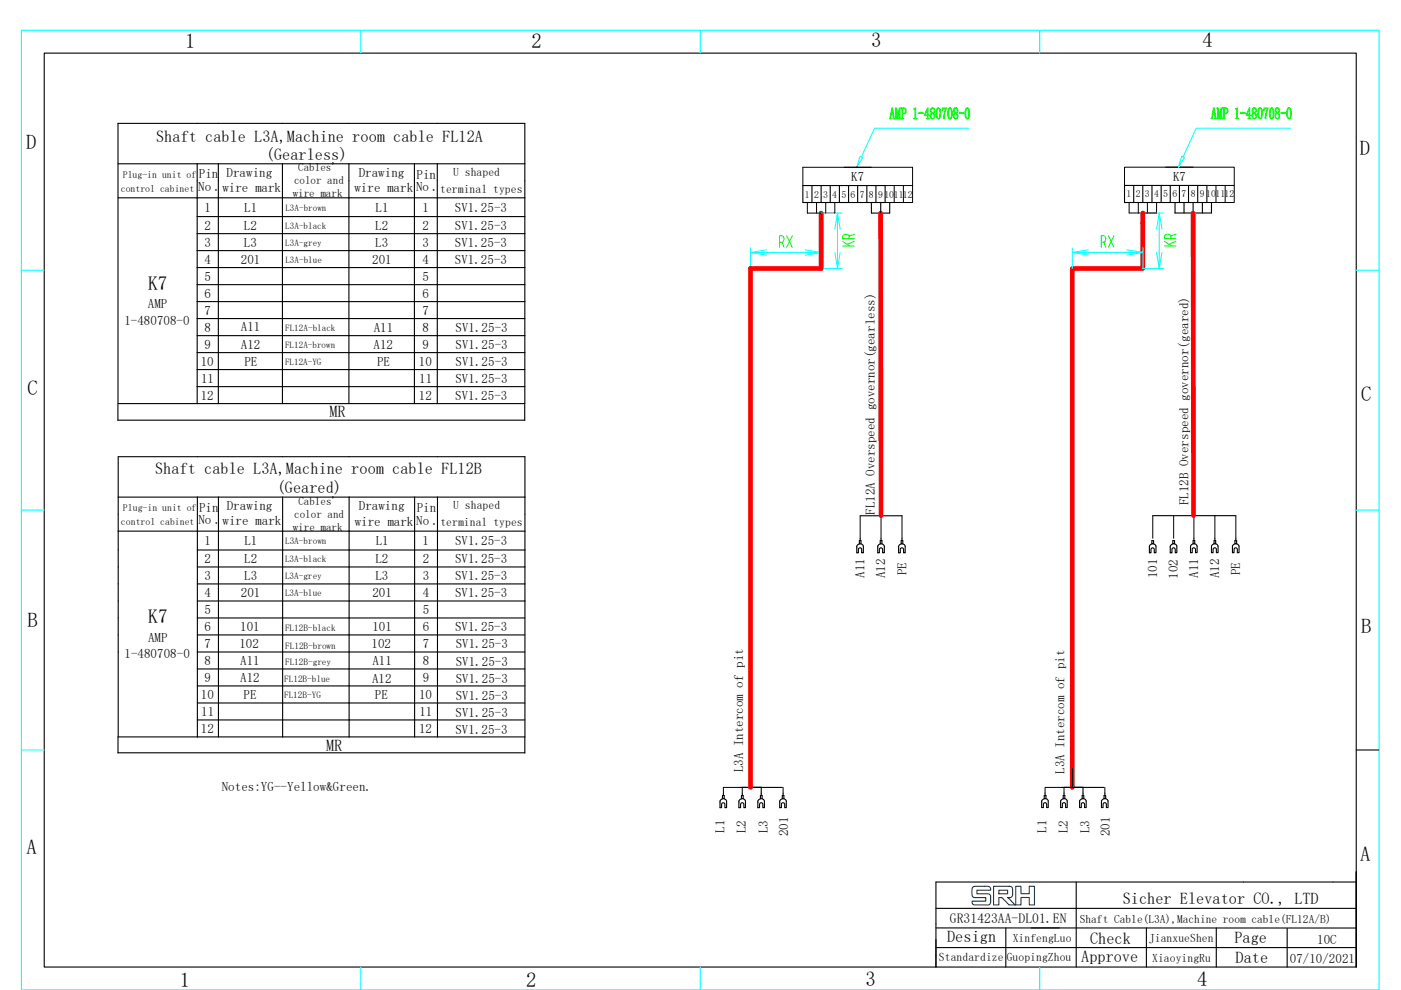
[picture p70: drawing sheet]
<svg xmlns="http://www.w3.org/2000/svg" width="297mm" height="210mm" viewBox="0 0 297 210" stroke-linecap="round" stroke-linejoin="round" font-family="sans-serif">
<defs><g id="words">
<g font-size="4.4">
<text x="39.3" y="10.1">1</text>
<text x="112.7" y="10.1">2</text>
<text x="184.7" y="10">3</text>
<text x="254.9" y="10">4</text>
<text x="5.5" y="31.7">D</text>
<text x="288.3" y="32.9">D</text>
<text x="5.8" y="83.7">C</text>
<text x="288.6" y="85">C</text>
<text x="5.8" y="133">B</text>
<text x="288.6" y="134.2">B</text>
<text x="5.6" y="181.2">A</text>
<text x="288.4" y="182.5">A</text>
<text x="38.1" y="209.3">1</text>
<text x="111.5" y="209.3">2</text>
<text x="183.5" y="209.1">3</text>
<text x="253.8" y="209.1">4</text>
</g>
<g font-size="4.1">
<text x="31.4" y="61.5">K7</text>
<text x="31.4" y="132.2">K7</text>
</g>
<g font-size="3.5">
<text x="33.1" y="30">Shaft cable L3A,Machine room cable FL12A</text>
<text x="56.4" y="33.9">(Gearless)</text>
<text x="69.8" y="88.5">MR</text>
<text x="32.9" y="100.5">Shaft cable L3A,Machine room cable FL12B</text>
<text x="58.7" y="104.6">(Geared)</text>
<text x="69.1" y="159.3">MR</text>
<text x="238" y="191.7">Sicher Elevator CO., LTD</text>
<text x="200.8" y="199.9">Design</text>
<text x="231.1" y="200.2">Check</text>
<text x="261.7" y="200">Page</text>
<text x="229.3" y="204">Approve</text>
<text x="262" y="204.2">Date</text>
</g>
<text font-size="2.9" x="201.4" y="195.8">GR31423AA-DL01.EN</text>
<g font-size="2.8">
<text x="42" y="40.5">No .</text>
<text x="42.2" y="37.9">Pin</text>
<text x="47.2" y="40.7">wire mark</text>
<text x="48" y="37.5">Drawing</text>
<text x="75.2" y="40.8">wire mark</text>
<text x="76.1" y="37.6">Drawing</text>
<text x="88.2" y="40.6">No .</text>
<text x="88.3" y="37.9">Pin</text>
<text x="180.5" y="38.4">K7</text>
<text x="248.7" y="38.4">K7</text>
<text x="43.3" y="44.9">1</text>
<text x="51.8" y="44.9">L1</text>
<text x="79.6" y="44.9">L1</text>
<text x="89.6" y="44.9">1</text>
<text x="96.5" y="44.9">SV1.25-3</text>
<text x="43.3" y="52.3">3</text>
<text x="43.3" y="48.7">2</text>
<text x="51.7" y="52.3">L3</text>
<text x="51.7" y="48.7">L2</text>
<text x="79.6" y="52.3">L3</text>
<text x="79.6" y="48.7">L2</text>
<text x="89.6" y="52.3">3</text>
<text x="89.6" y="48.7">2</text>
<text x="96.5" y="52.3">SV1.25-3</text>
<text x="96.5" y="48.7">SV1.25-3</text>
<text x="43.3" y="55.9">4</text>
<text x="43.3" y="59.5">5</text>
<text x="51.1" y="55.9">201</text>
<text x="78.9" y="55.9">201</text>
<text x="89.6" y="55.9">4</text>
<text x="89.6" y="59.5">5</text>
<text x="96.5" y="55.9">SV1.25-3</text>
<text x="31.4" y="65.4">AMP</text>
<text x="43.3" y="63.1">6</text>
<text x="89.6" y="63.1">6</text>
<text x="26.4" y="68.9">1-480708-0</text>
<text x="43.3" y="66.7">7</text>
<text x="43.3" y="70.4">8</text>
<text x="51.1" y="70.3">A11</text>
<text x="79.2" y="70.4">A11</text>
<text x="89.6" y="66.7">7</text>
<text x="89.6" y="70.4">8</text>
<text x="96.6" y="70.5">SV1.25-3</text>
<text x="42.6" y="77.6">10</text>
<text x="43.3" y="74">9</text>
<text x="51.1" y="73.9">A12</text>
<text x="51.8" y="77.6">PE</text>
<text x="79.2" y="74">A12</text>
<text x="79.9" y="77.7">PE</text>
<text x="88.8" y="77.6">10</text>
<text x="89.6" y="74">9</text>
<text x="96.6" y="77.7">SV1.25-3</text>
<text x="96.6" y="74.1">SV1.25-3</text>
<text x="42.6" y="81.2">11</text>
<text x="88.9" y="81.2">11</text>
<text x="96.6" y="81.3">SV1.25-3</text>
<text x="42.6" y="84.8">12</text>
<text x="88.8" y="84.8">12</text>
<text x="96.5" y="84.9">SV1.25-3</text>
<text x="252" y="107.2" transform="rotate(-90 252 107.2)">FL12B Overspeed governor(geared)</text>
<text x="42.1" y="111.2">No .</text>
<text x="42.2" y="108.5">Pin</text>
<text x="47.2" y="111.4">wire mark</text>
<text x="48.1" y="108.2">Drawing</text>
<text x="75.2" y="111.5">wire mark</text>
<text x="76.1" y="108.3">Drawing</text>
<text x="88.2" y="111.3">No .</text>
<text x="88.3" y="108.7">Pin</text>
<text x="185.5" y="109.2" transform="rotate(-90 185.5 109.2)">FL12A Overspeed governor(gearless)</text>
<text x="43.4" y="115.6">1</text>
<text x="43.4" y="119.4">2</text>
<text x="51.8" y="119.4">L2</text>
<text x="51.8" y="115.6">L1</text>
<text x="79.6" y="119.4">L2</text>
<text x="79.7" y="115.6">L1</text>
<text x="89.6" y="115.6">1</text>
<text x="89.6" y="119.4">2</text>
<text x="96.5" y="119.4">SV1.25-3</text>
<text x="96.5" y="115.6">SV1.25-3</text>
<text x="43.4" y="123">3</text>
<text x="51.8" y="123">L3</text>
<text x="79.6" y="123">L3</text>
<text x="89.6" y="123">3</text>
<text x="96.5" y="123">SV1.25-3</text>
<text x="183.3" y="122.6" transform="rotate(-90 183.3 122.6)">A11</text>
<text x="187.7" y="122.6" transform="rotate(-90 187.7 122.6)">A12</text>
<text x="192.2" y="122" transform="rotate(-90 192.2 122)">PE</text>
<text x="245.3" y="122.7" transform="rotate(-90 245.3 122.7)">101</text>
<text x="249.7" y="122.8" transform="rotate(-90 249.7 122.8)">102</text>
<text x="254.1" y="122.5" transform="rotate(-90 254.1 122.5)">A11</text>
<text x="258.5" y="122.6" transform="rotate(-90 258.5 122.6)">A12</text>
<text x="263" y="122" transform="rotate(-90 263 122)">PE</text>
<text x="43.4" y="126.6">4</text>
<text x="43.4" y="130.2">5</text>
<text x="51.1" y="126.6">201</text>
<text x="79" y="126.6">201</text>
<text x="89.6" y="126.6">4</text>
<text x="89.6" y="130.2">5</text>
<text x="96.5" y="126.6">SV1.25-3</text>
<text x="31.4" y="136.1">AMP</text>
<text x="43.4" y="137.5">7</text>
<text x="43.4" y="133.8">6</text>
<text x="50.8" y="137.4">102</text>
<text x="50.9" y="133.7">101</text>
<text x="78.8" y="137.5">102</text>
<text x="79" y="133.8">101</text>
<text x="89.6" y="137.5">7</text>
<text x="89.6" y="133.8">6</text>
<text x="96.5" y="133.8">SV1.25-3</text>
<text x="96.6" y="137.4">SV1.25-3</text>
<text x="26.4" y="139.7">1-480708-0</text>
<text x="43.4" y="141.1">8</text>
<text x="50.9" y="141">A11</text>
<text x="79" y="141">A11</text>
<text x="89.6" y="141.1">8</text>
<text x="96.6" y="141.2">SV1.25-3</text>
<text x="42.6" y="148.3">10</text>
<text x="43.4" y="144.7">9</text>
<text x="50.9" y="144.7">A12</text>
<text x="51.6" y="148.3">PE</text>
<text x="78.9" y="144.8">A12</text>
<text x="79.5" y="148.3">PE</text>
<text x="88.8" y="148.3">10</text>
<text x="89.6" y="144.7">9</text>
<text x="96.6" y="144.8">SV1.25-3</text>
<text x="96.6" y="148.4">SV1.25-3</text>
<text x="42.6" y="155.5">12</text>
<text x="42.7" y="151.9">11</text>
<text x="88.9" y="155.5">12</text>
<text x="88.9" y="151.9">11</text>
<text x="96.6" y="155.6">SV1.25-3</text>
<text x="96.6" y="152">SV1.25-3</text>
<text x="47" y="167.7">Notes:YG--Yellow&amp;Green.</text>
<text x="157.5" y="163.8" transform="rotate(-90 157.5 163.8)">L3A Intercom of pit</text>
<text x="225.7" y="164.2" transform="rotate(-90 225.7 164.2)">L3A Intercom of pit</text>
<text x="153.6" y="176.6" transform="rotate(-90 153.6 176.6)">L1</text>
<text x="158.2" y="176.7" transform="rotate(-90 158.2 176.7)">L2</text>
<text x="162.8" y="176.7" transform="rotate(-90 162.8 176.7)">L3</text>
<text x="167.1" y="177.4" transform="rotate(-90 167.1 177.4)">201</text>
<text x="221.8" y="176.6" transform="rotate(-90 221.8 176.6)">L1</text>
<text x="226.4" y="176.7" transform="rotate(-90 226.4 176.7)">L2</text>
<text x="231" y="176.7" transform="rotate(-90 231 176.7)">L3</text>
<text x="235.3" y="177.3" transform="rotate(-90 235.3 177.3)">201</text>
<text x="279.3" y="200.1">10C</text>
<text x="273.5" y="204.2">07/10/2021</text>
</g>
<g font-size="2.5">
<text x="93.3" y="40.9">terminal types</text>
<text x="96.1" y="37.3">U shaped</text>
<text x="93.4" y="111.6">terminal types</text>
<text x="96.1" y="108">U shaped</text>
<text x="199.1" y="203.9">Standardize</text>
<text x="213.5" y="203.8">GuopingZhou</text>
<text x="214.7" y="199.8">XinfengLuo</text>
<text x="243.6" y="199.8">JianxueShen</text>
<text x="244.3" y="203.9">XiaoyingRu</text>
</g>
<text font-size="2.4" x="229" y="195.8">Shaft Cable(L3A),Machine room cable(FL12A/B)</text>
<g font-size="2.3">
<text x="62.1" y="41.9">wire mark</text>
<text x="62.3" y="39.1">color and</text>
<text x="63.2" y="36.4">Cables'</text>
<text x="63.3" y="107.1">Cables'</text>
<text x="62.1" y="112.6">wire mark</text>
<text x="62.4" y="109.8">color and</text>
</g>
<g font-size="2.1">
<text x="25.6" y="40.7">control cabinet</text>
<text x="26" y="37.8">Plug-in unit of</text>
<text x="170.6" y="41.9">1</text>
<text x="172.6" y="41.9">2</text>
<text x="174.5" y="41.9">3 4 5 6</text>
<text x="182.3" y="41.9">7</text>
<text x="184.2" y="41.9">8</text>
<text x="186.2" y="41.9">9101112</text>
<text x="238.8" y="41.9">1 2</text>
<text x="242.7" y="41.9">3</text>
<text x="244.7" y="41.9">4</text>
<text x="246.6" y="41.9">5</text>
<text x="248.6" y="41.9">6</text>
<text x="250.5" y="41.9">7 8 9101112</text>
<text x="25.7" y="111.4">control cabinet</text>
<text x="26.1" y="108.5">Plug-in unit of</text>
</g>
<g font-size="1.9">
<text x="60.5" y="44.8">L3A-brown</text>
<text x="60.5" y="48.6">L3A-black</text>
<text x="60.5" y="52.2">L3A-grey</text>
<text x="60.5" y="55.8">L3A-blue</text>
<text x="60.5" y="70.2">FL12A-black</text>
<text x="60.4" y="77.3">FL12A-YG</text>
<text x="60.5" y="73.8">FL12A-brown</text>
<text x="60.4" y="119.2">L3A-black</text>
<text x="60.5" y="115.4">L3A-brown</text>
<text x="60.4" y="122.8">L3A-grey</text>
<text x="60.4" y="126.4">L3A-blue</text>
<text x="60.4" y="133.8">FL12B-black</text>
<text x="60.5" y="137.6">FL12B-brown</text>
<text x="60.5" y="141">FL12B-grey</text>
<text x="60.2" y="148.2">FL12B-YG</text>
<text x="60.3" y="144.6">FL12B-blue</text>
</g>
</g></defs>
<path d="M4.5 6.4h287.9v203.6h-287.9zM76.5 6.4v4.9M148.5 6.4v4.9M220.4 6.4v4.9M4.5 57.3h4.9M287.5 57.3h4.9M4.5 108.2h4.9M287.5 108.2h4.9M4.5 159.1h4.9M76.5 205.1v4.9M148.5 205.1v4.9M220.4 205.1v4.9" fill="none" stroke="#0ff" stroke-width=".23"/>
<g fill="none" stroke="#000" stroke-width=".23">
<path d="M9.4 11.3h278.1v193.8h-278.1zM25 26.2h86.3v59.4h-86.3zM41.8 34.7v50.9M46.3 34.7v50.9M59.9 34.7v50.9M74 34.7v50.9M87.9 34.7v50.9M92.7 34.7v50.9M111.3 34.7h-86.3M170.2 39.4h17.5v3.6h-17.5zM172.1 39.4v3.6M174.1 39.4v3.6"/>
<path d="M176 39.4v3.6M178 39.4v3.6M179.9 39.4v3.6M181.8 39.4v3.6M183.8 39.4v3.6M185.7 39.4v3.6M238.4 39.3h17.5v3.7h-17.5zM240.4 39.3v3.7M242.3 39.3v3.7M244.2 39.3v3.7M246.2 39.3v3.7M248.1 39.3v3.7"/>
<path d="M250.1 39.3v3.7M252 39.3v3.7M253.9 39.3v3.7M41.8 45.9h69.5M41.8 49.6h69.5M41.8 53.2h69.5M41.8 56.8h69.5M111.3 42h-86.3M184.7 43l.1 2.2h3.8M186.7 43v2.2M188.6 43v2.2M249.1 43v2.2"/>
<path d="M251 43v2.2M253 43v2.2M254.9 43v2.2M256.9 43v2.2h-7.8M41.8 60.4h69.5M41.8 64h69.5M41.8 67.6h69.5M41.8 71.2h69.5M41.8 74.8h69.5M41.8 78.4h69.5M25 89.1h86.3M25 85.8v3.4"/>
<path d="M25.1 96.9h86.2v59.4h-86.2zM41.8 82h69.5M111.3 85.8v3.4M25.1 112.7h86.2M25.1 105.4h86.2M41.8 105.4v50.9M41.8 116.7h69.5M46.3 105.4v50.9M59.9 105.4v50.9M74 105.4v50.9M87.9 105.4v50.9M92.8 105.4v50.9"/>
<path d="M181.7 116.2h.1M182.2 115.4l-.5 .5v1.3h.3v-.8l.4-.2 .3 .2v.8h.3v-1.4l-.3-.4h-.5v-.7h.3v.7M182.4 109.4h8.9M182.4 114.2v.5M186.1 116.2h.1M186.6 115.4l-.5 .4v1.4h.3l.1-.8 .3-.2 .3 .2v.8h.4v-1.3a.7 .7 0 0 0-.9-.5v-.7h.4v.7M186.8 114.2v.5M190.5 116.2h.1M191.1 115.4l-.6 .5v1.3h.4v-.8l.3-.2 .4 .2v.8h.3v-1.4l-.3-.4h-.5v-.7h.3v.7M191.2 114.2v.5M243.7 116.2h.1M244.2 115.4l-.5 .5v1.3h.3l.1-.8 .3-.2 .3 .2v.8h.4v-1.4a.68 .68 0 0 0-.9-.4v-.7h.4v.7"/>
<path d="M244.4 109.4h17.6M248.1 116.2h.1M248.7 115.4l-.6 .5v1.3h.4v-.6a.35 .35 0 0 1 .3-.4 .35 .35 0 0 1 .4 .4v.6h.3v-1.4a.65 .65 0 0 0-.8-.4v-.7h.3v.7M252.4 116.2h.1M253 115.4l-.6 .4v1.4h.4v-.8l.3-.2 .3 .2 .1 .8h.3v-1.4a.65 .65 0 0 0-.8-.4v-.7h.3v.7M253.1 114.2v.5M256.9 116.2h.1M257.4 115.4l-.5 .4v1.4h.3v-.8l.3-.2 .4 .2v.8h.4v-1.4a.66 .66 0 0 0-.9-.4v-.7h.3v.7M257.6 114.2v.5M261.3 116.2h.1M261.8 115.4l-.5 .4v1.4h.3l.1-.8 .3-.2 .3 .2v.8h.4v-1.4a.66 .66 0 0 0-.9-.4v-.7h.4v.7M262 114.2v.5"/>
<path d="M41.8 131.1h69.5M41.8 134.7h69.5M41.8 138.3h69.5M41.8 123.9h69.5M41.8 120.3h69.5M41.8 127.5h69.5M25 159.7h86.3M25 156.3v3.4M41.8 141.9h69.5M41.8 145.5h69.5M41.8 149.1h69.5M41.8 152.7h69.5"/>
<path d="M111.3 156.3v3.4M287.5 159.1h4.9M152.7 170.3h.1M153.4 168.2v.5M153.5 169.4v-.7h-.1h-.2v.7a.71 .71 0 0 1 .9 .5v1.4h-.4v-.7a.35 .35 0 0 0-.4-.3 .35 .35 0 0 0-.3 .3v.7h-.3v-1.4l.5-.5M156.7 170.3h.1M157.4 167h8.5M157.4 168.2v.5M157.6 169.4v-.7h-.4v.7l.5 .1 .3 .3 .1 1.5h-.4v-.7a.35 .35 0 0 0-.3-.3 .35 .35 0 0 0-.4 .3v.7h-.3v-1.4l.5-.5M159.1 162.9v4.1M160.7 170.3h.1M161.4 167v1.7"/>
<path d="M161.6 169.4v-.7h-.4v.7l.5 .1 .4 .3v1.5h-.4v-.7a.35 .35 0 0 0-.3-.3 .35 .35 0 0 0-.4 .3v.7h-.3v-1.4l.5-.5M165.3 170.3h.1M166 168.2v.5M166.2 169.4v-.7h-.3v.7l.5 .1 .3 .3v1.5h-.3v-.7a.35 .35 0 0 0-.4-.3 .35 .35 0 0 0-.3 .3v.7h-.4v-1.4l.6-.5M220.9 170.3h.1M221.6 168.2v.5M221.8 169.4v-.7h-.4l.1 .7a.65 .65 0 0 1 .7 .5v1.4h-.3v-.8l-.3-.3-.4 .3v.8h-.3v-1.4l.5-.5M224.9 170.3h.1M225.6 168.2v.5M225.6 167h4h-2M225.8 169.4v-.7h-.4l.1 .7a.66 .66 0 0 1 .8 .5v1.4h-.4v-.8l-.3-.3-.4 .3v.8h-.3v-1.4l.5-.5M227.4 162.9v4.1"/>
<path d="M228.9 170.3h.1M229.8 169.4v-.7h-.4l.1 .7a.66 .66 0 0 1 .8 .5v1.4h-.3l-.1-.8-.3-.3-.3 .3v.8h-.4v-1.4l.5-.5M233.5 170.3h.1M234.1 167h-4.5v1.7M234.3 168.2v.5M234.4 169.4v-.7h-.1h-.2v.7a.66 .66 0 0 1 .8 .5v1.4h-.3v-.8l-.4-.3-.3 .3v.8h-.4v-1.4l.6-.5M198.4 196.8h89.1M198.4 192.7h89.1M213.3 196.8v8.3M228.2 187.1v18M243.1 196.8v8.3M257.9 196.8v8.3"/>
<path d="M272.9 196.9v8.2M287.5 184.9v20.2M287.5 187.1h-89.1v18M198.4 201h89.1"/>
</g>
<path d="M206.3 188.1l.8-.1a5.2 5.2 0 0 1 2.8 .2l.1 .6h-2.9v.8h2.4l.4 .2a2.8 2.8 0 0 1-.1 2.1h-3.4l-.3-.4v-.4h2.9v-.7h-1.9a.82 .82 0 0 1-.9-.2 .82 .82 0 0 1-.1-.9v-.8zM210.7 188l3.7 .1a2.02 2.02 0 0 1 0 2.2l-.7 .1 1.5 1.5h-1.2l-1.6-1.5h-.6v1.5h-1.1zM211.8 188.8h1.8v.8h-1.8zM215.3 188h1.2v1.6h1.7v-1.6h1.1v3.9h-1.1v-1.5h-1.7v1.5h-1.2z" fill="none" stroke="#003f7e" stroke-width=".23"/>
<g fill="#0f0" stroke="#0f0" stroke-width=".21">
<path d="M189.1 22.9l.1-.1 .5 2.4h-.4v-.9h-.4l-.1 .8 .1 .1h-.3zM189.1 23.1l-.2 1.2h.4zM189.8 22.9h.3l.3 1.8 .3-1.8h.3l-.2 .2v1.9l.2 .2h-.4l.1-.1v-1.9l-.3 2-.4-1.9v1.7l.1 .2h-.3l.1-.2v-1.9zM191.1 22.9h.5a.66 .66 0 0 1 .4 1.1l-.6 .1v1l.1 .1h-.4l.1-.2v-1.9zM191.4 23v1.1a.53 .53 0 0 0 .6-.6 .53 .53 0 0 0-.6-.5zM193.7 23.1l.4-.3v2.2l.3 .2h-.7l.3-.2v-1.8zM194.8 23.9h1v.2h-1zM196.7 22.9l.1 1.5h.2l-.2 .1v.5l.2 .2h-.6l.2-.1v-.6h-.6zM196.6 23.2l-.5 1.2h.5zM197.5 24.1a.55 .55 0 0 0-.1 .6 .55 .55 0 0 0 .6 .4 .63 .63 0 0 0-.5-1zM197.5 23a.55 .55 0 0 1 .7 .3 .55 .55 0 0 1-.3 .7 .69 .69 0 0 1 .3 .7 .69 .69 0 0 1-.6 .5 .74 .74 0 0 1-.1-1.2 .63 .63 0 0 1 0-1zM197.5 23.1l-.1 .5 .5 .3a.57 .57 0 0 0-.2-1zM198.9 23a2.31 2.31 0 0 0 0 2.1h.1a2.18 2.18 0 0 0 0-2.1zM198.7 23l.4-.1a1.75 1.75 0 0 1-.1 2.3h-.1a2.02 2.02 0 0 1-.2-2.2zM199.8 22.9h.9l-.4 1.3-.1 1h-.1a2.89 2.89 0 0 1 .4-2.1h-.6l-.1 .4zM201.3 23l-.2 1.3 .1 .7 .3 .1a2.18 2.18 0 0 0-.1-2.1zM201.1 23l.2-.1a.96 .96 0 0 1 .6 1.3l-.2 .9-.4 .1a2.02 2.02 0 0 1-.2-2.2zM202.4 24.1a.69 .69 0 0 0 .2 1 .56 .56 0 0 0 .3-.6 .56 .56 0 0 0-.5-.4zM202.4 23a.55 .55 0 0 1 .7 .2 .55 .55 0 0 1-.3 .8l.3 .3v.5l-.2 .4-.3 .1-.3-.2a.75 .75 0 0 1 .1-1.1 .67 .67 0 0 1 0-1zM202.4 23l-.1 .6 .3 .3a.43 .43 0 0 0 .3-.6 .43 .43 0 0 0-.5-.3zM203.3 23.9h1.1v.2h-1.1zM205 23l-.2 .4v.9l.1 .7 .3 .1a2.14 2.14 0 0 0-.1-2.1zM205 22.9h.2a1.75 1.75 0 0 1-.1 2.3h-.1a1.95 1.95 0 0 1 0-2.3z"/>
<path d="M257.3 22.9l.1-.1 .5 2.4h-.4v-.9h-.4l-.1 .7 .1 .2h-.3zM257.3 23.1l-.2 1.1h.4zM258 22.9h.3l.3 1.8 .3-1.8h.3l-.1 .1v2l.1 .2h-.4l.1-.2v-1.8l-.3 2-.4-1.9 .1 1.9h-.3l.1-2.2zM259.3 22.9l.9 .1a.67 .67 0 0 1 .1 .8 .67 .67 0 0 1-.7 .3v1l.1 .1h-.4l.1-.1v-2.1zM259.6 23v1a.53 .53 0 0 0 .6-.5 .53 .53 0 0 0-.6-.5zM261.9 23.1l.5-.3v2.1l.2 .3h-.7l.3-.3v-1.7zM263 23.9h1v.2h-1zM264.9 22.8l.1 1.6h.3l-.3 .1v.5l.2 .2h-.6l.2-.1v-.6h-.6zM264.8 23.2l-.5 1.2h.5zM265.8 24l-.2 .3a.43 .43 0 0 0 0 .6 .43 .43 0 0 0 .6 0 .7 .7 0 0 0-.4-.9zM265.6 23a.55 .55 0 0 1 .8 .2 .55 .55 0 0 1-.3 .8l.3 .3v.5l-.2 .4h-.3l-.3-.1a.73 .73 0 0 1 .2-1.1l-.1-.1a.68 .68 0 0 1-.1-.9zM265.7 23a.52 .52 0 0 0 .4 .9l.1-.2a.42 .42 0 0 0 0-.6 .42 .42 0 0 0-.5-.1zM267.1 23l-.2 1.3 .1 .7 .3 .1a2.18 2.18 0 0 0-.1-2.1zM267.1 22.8h.2a1.87 1.87 0 0 1 0 2.4h-.2a1.93 1.93 0 0 1 0-2.4zM268 22.9h.9l-.4 1.2-.1 1.1h-.1a2.73 2.73 0 0 1 .4-2.1h-.6l-.1 .4zM269.6 23l-.2 .4-.1 .8 .2 .8 .2 .1a2.14 2.14 0 0 0-.1-2.1zM269.5 22.8h.2a1.95 1.95 0 0 1 0 2.4h-.2a1.95 1.95 0 0 1 0-2.4zM270.7 24.1a.55 .55 0 0 0-.2 .6 .55 .55 0 0 0 .6 .4 .61 .61 0 0 0-.4-1zM270.5 23a.54 .54 0 0 1 .8 .2 .54 .54 0 0 1-.3 .8 .68 .68 0 0 1 .3 .7 .68 .68 0 0 1-.6 .5 .72 .72 0 0 1 0-1.2 .7 .7 0 0 1-.2-1zM270.6 23l-.1 .5 .5 .4a.57 .57 0 0 0-.1-1zM271.5 23.9h1.1v.2h-1.1zM273.2 23a2.31 2.31 0 0 0 0 2.1h.2a2.28 2.28 0 0 0-.1-2.1zM273 23l.4-.2a1.95 1.95 0 0 1 0 2.4h-.1a1.47 1.47 0 0 1-.4-2z"/>
</g>
<g fill="none" stroke="#0ff" stroke-width=".21">
<path d="M182.4 33.2l.5 .2-1.3 2.1zM205.4 27.2h-20l-2.8 6.1M250.5 33.1l.6 .3-1.2 2.1zM273.6 27.2h-20l-2.8 6.1M159.1 52.6v4.3M159.1 53.6h15M162.5 53l-3.4 .6 3.4 .5M170.7 53l3.4 .6-3.4 .5M174.1 52.6v4.3h4.4M174.1 45.2h4.4M177 53.6l.6 3.3 .5-3.3M177 48.6l.6-3.4 .5 3.4"/>
<path d="M177.6 45.2v11.7M227.4 53.5h14.9M227.4 52.6v4.3M230.7 53l-3.3 .5 3.3 .6M238.9 53l3.4 .5-3.4 .6M242.3 52.6v4.3h4.5M242.3 45.2h4.5M245.2 53.5l.6 3.4 .6-3.4M245.2 48.6l.6-3.4 .6 3.4M245.8 45.2v11.7"/>
</g>
<g fill="none" stroke="#000" stroke-width=".21">
<path d="M170.2 39.4v-3.9h23.3v7.5h-5.8M187.7 39.4h5.8M189.6 39.4v3.6M191.5 39.4v3.6M238.4 39.3v-3.8h23.3v3.8M247.1 35.5h5.9M255.9 39.3h5.8v3.7h-5.8M257.8 39.3v3.7M259.8 39.3v3.7M171.2 43v2.2h5.8v-2.2M173.1 43v2.2M174.1 45.2v2.1"/>
<path d="M175.1 43v2.2M239.4 43v2.2h5.8v-2.2M241.3 43v2.2M242.3 45.2v2.1M243.3 43v2.2M182.4 109.4v4.8M186.8 109.4v4.8M191.2 109.4v4.8M244.4 109.4v4.8M248.8 109.4v4.8M253.1 109.4v4.8M257.6 109.4v4.8"/>
<path d="M262 109.4v4.8M157.4 167v1.2M161.4 167h-8v1.2M166 167v1.2M225.1 167h4.5h-8v1.2M225.6 167v1.2M234.3 167v1.2"/>
</g>
<path d="M174.1 45.2v11.7h-15v110.1M186.7 45.2l.1 64.2M242.3 45.2v11.7h-14.9v110.1M253 45.2v64.2" fill="none" stroke="#f00" stroke-width=".99"/>
<g fill="#fff" stroke="#fff" stroke-width=".21">
<path d="M165 49.6h3.5v3.3h-3.5z" fill-rule="evenodd"/>
<path d="M178.3 49.1v3.4h3.2v-3.4z" fill-rule="evenodd"/>
<path d="M246.5 49.1v3.3h3.2v-3.3z" fill-rule="evenodd"/>
<path d="M233.2 49.6h3.5v3.2h-3.5z" fill-rule="evenodd"/>
</g>
<g fill="none" stroke="#0f0" stroke-width=".21">
<path d="M165.3 51.4h.5a.74 .74 0 0 0 .4-.7 .74 .74 0 0 0-.4-.7h-.5v2.5M165.8 51.4l.4 1.1M166.8 50l1.2 2.5M168 50l-1.2 2.5M178.7 52.2h2.4M178.7 51.2l1.5 1M180 50.6v-.4a.72 .72 0 0 0-.7-.5 .72 .72 0 0 0-.6 .5v.4h2.4M181.1 51.2l-1.5 .6M181.1 49.7l-1.1 .4M233.5 51.4h.5a.71 .71 0 0 0 .4-.7 .71 .71 0 0 0-.4-.7h-.5v2.4M234.1 51.4l.3 1M235 50l1.2 2.4"/>
<path d="M236.2 50l-1.2 2.4M246.9 52.2h2.4M246.9 51.2l1.5 1M248.2 50.6v-.4a.71 .71 0 0 0-.6-.5 .71 .71 0 0 0-.7 .5v.4h2.4M249.3 51.2l-1.5 .6M249.3 49.7l-1.1 .3"/>
</g>
<use href="#words"/>
</svg>
